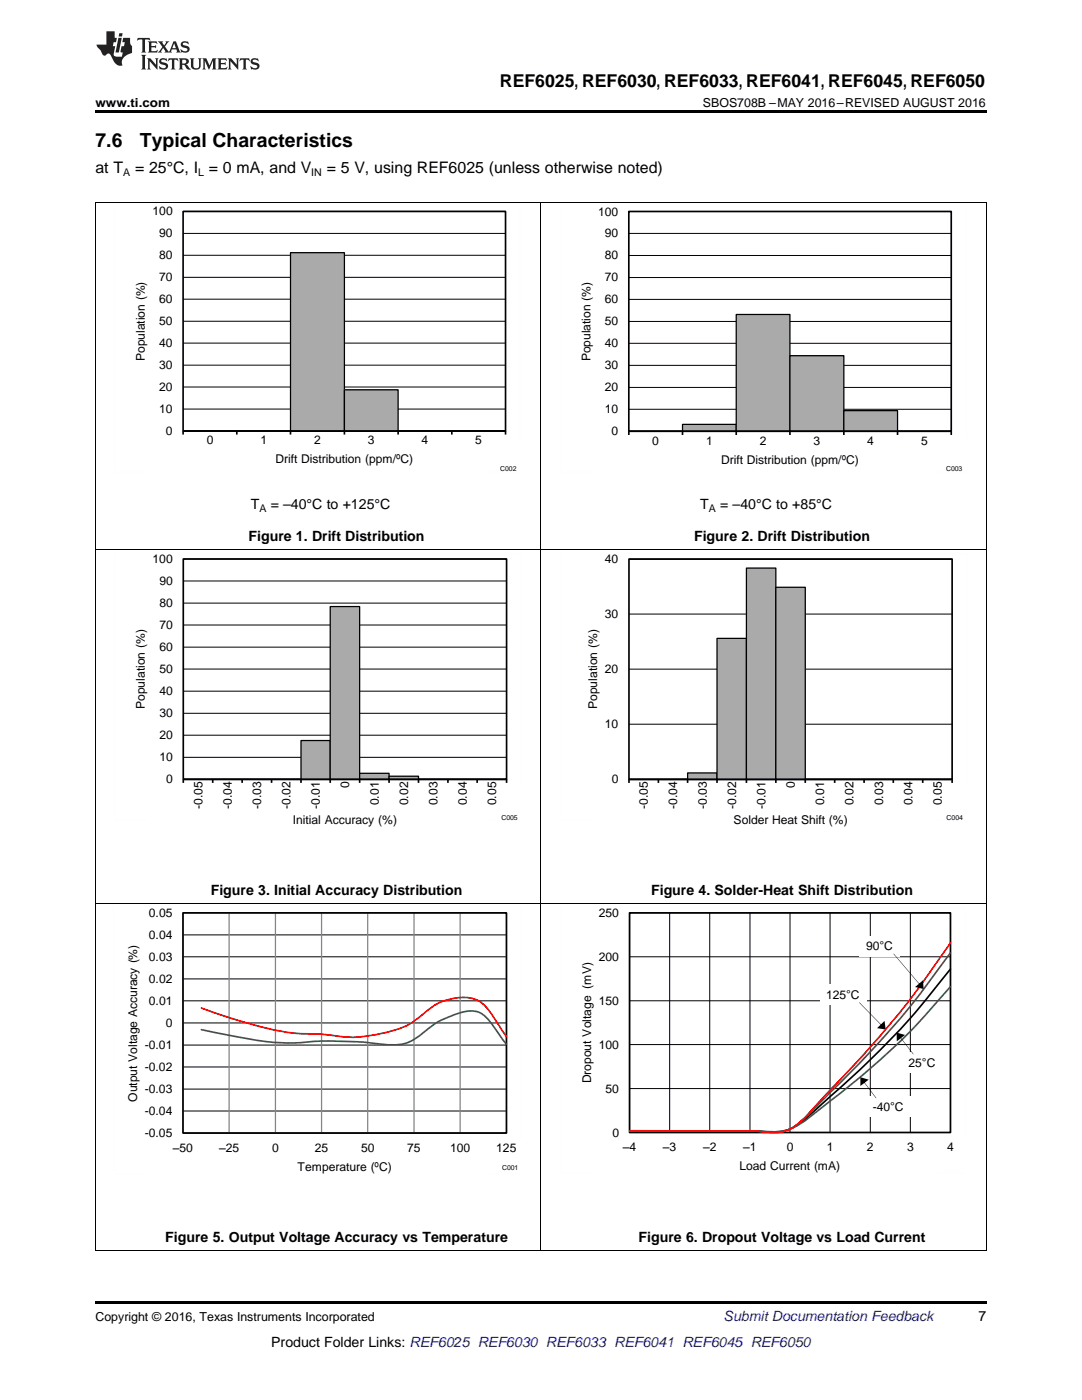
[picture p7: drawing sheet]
<svg xmlns="http://www.w3.org/2000/svg" width="216mm" height="279mm" viewBox="0 0 216 279" stroke-linecap="round" stroke-linejoin="round" font-family="sans-serif">
<defs><g id="words">
<g font-size="3.9">
<text x="19" y="29.3">7.6</text>
<text x="27.9" y="29.3">Typical Characteristics</text>
</g>
<text font-size="3.5" x="99.8" y="17.3">REF6025, REF6030, REF6033, REF6041, REF6045, REF6050</text>
<g font-size="3.2">
<text x="19" y="34.4">at T</text>
<text x="27" y="34.4">= 25°C, I = 0 mA, and V</text>
<text x="65.2" y="34.4">= 5 V, using REF6025 (unless otherwise noted)</text>
</g>
<g font-size="2.8">
<text x="50.1" y="101.6">T</text>
<text x="54" y="101.6">= –40°C to +125°C</text>
<text x="139.7" y="101.6">T</text>
<text x="143.7" y="101.6">= –40°C to +85°C</text>
<text x="49.6" y="107.9">Figure 1. Drift Distribution</text>
<text x="138.5" y="107.9">Figure 2. Drift Distribution</text>
<text x="42.1" y="178.6">Figure 3. Initial Accuracy Distribution</text>
<text x="129.9" y="178.6">Figure 4. Solder-Heat Shift Distribution</text>
<text x="33" y="247.9">Figure 5. Output Voltage Accuracy vs Temperature</text>
<text x="127.4" y="247.9">Figure 6. Dropout Voltage vs Load Current</text>
<text x="195.3" y="263.6">7</text>
<text x="54.1" y="268.9">Product Folder Links: REF6025 REF6030 REF6033 REF6041 REF6045 REF6050</text>
</g>
<text font-size="2.8" fill="#0000c8" x="144.4" y="263.6">Submit Documentation Feedback</text>
<g font-size="2.5">
<text x="19" y="21.4">www.ti.com</text>
<text x="140.3" y="21.4">SBOS708B –MAY 2016–REVISED AUGUST 2016</text>
<text x="19" y="263.6">Copyright © 2016, Texas Instruments Incorporated</text>
</g>
<g font-size="2.4">
<text x="30.4" y="43">100</text>
<text x="31.8" y="47.4">90</text>
<text x="119.3" y="43">100</text>
<text x="120.7" y="47.4">90</text>
<text x="31.8" y="51.7">80</text>
<text x="120.7" y="51.8">80</text>
<text x="31.8" y="56.1">70</text>
<text x="120.7" y="56.2">70</text>
<text x="31.8" y="64.9">50</text>
<text x="31.8" y="60.5">60</text>
<text x="120.7" y="64.9">50</text>
<text x="120.7" y="60.6">60</text>
<text x="31.8" y="69.3">40</text>
<text x="120.7" y="69.3">40</text>
<text x="28.9" y="72.1" transform="rotate(-90 28.9 72.1)">Population (%)</text>
<text x="31.8" y="73.7">30</text>
<text x="117.8" y="72.1" transform="rotate(-90 117.8 72.1)">Population (%)</text>
<text x="120.7" y="73.7">30</text>
<text x="31.8" y="82.4">10</text>
<text x="31.8" y="78">20</text>
<text x="120.7" y="82.5">10</text>
<text x="120.7" y="78.1">20</text>
<text x="33.1" y="86.8">0</text>
<text x="41.2" y="88.7">0</text>
<text x="52" y="88.7">1</text>
<text x="62.7" y="88.7">2</text>
<text x="73.4" y="88.7">3</text>
<text x="84.1" y="88.7">4</text>
<text x="94.8" y="88.7">5</text>
<text x="122" y="86.9">0</text>
<text x="130.2" y="88.7">0</text>
<text x="140.9" y="88.7">1</text>
<text x="151.6" y="88.7">2</text>
<text x="162.3" y="88.7">3</text>
<text x="173.1" y="88.7">4</text>
<text x="183.8" y="88.7">5</text>
<text x="55" y="92.5">Drift Distribution (ppm/ºC)</text>
<text x="143.9" y="92.5">Drift Distribution (ppm/ºC)</text>
<text x="30.5" y="112.4">100</text>
<text x="120.7" y="112.4">40</text>
<text x="31.8" y="116.8">90</text>
<text x="31.8" y="125.5">70</text>
<text x="31.8" y="121.1">80</text>
<text x="120.7" y="123.3">30</text>
<text x="31.8" y="129.9">60</text>
<text x="31.8" y="134.3">50</text>
<text x="120.7" y="134.3">20</text>
<text x="28.9" y="141.5" transform="rotate(-90 28.9 141.5)">Population (%)</text>
<text x="31.8" y="143.1">30</text>
<text x="31.8" y="138.7">40</text>
<text x="119.2" y="141.5" transform="rotate(-90 119.2 141.5)">Population (%)</text>
<text x="31.8" y="147.5">20</text>
<text x="120.7" y="145.3">10</text>
<text x="31.8" y="151.9">10</text>
<text x="33.2" y="156.3">0</text>
<text x="40.4" y="161.5" transform="rotate(-90 40.4 161.5)">-0.05</text>
<text x="46.3" y="161.5" transform="rotate(-90 46.3 161.5)">-0.04</text>
<text x="52.1" y="161.5" transform="rotate(-90 52.1 161.5)">-0.03</text>
<text x="58" y="161.5" transform="rotate(-90 58 161.5)">-0.02</text>
<text x="63.8" y="161.5" transform="rotate(-90 63.8 161.5)">-0.01</text>
<text x="69.7" y="157.3" transform="rotate(-90 69.7 157.3)">0</text>
<text x="75.6" y="160.7" transform="rotate(-90 75.6 160.7)">0.01</text>
<text x="81.4" y="160.7" transform="rotate(-90 81.4 160.7)">0.02</text>
<text x="87.3" y="160.7" transform="rotate(-90 87.3 160.7)">0.03</text>
<text x="93.2" y="160.7" transform="rotate(-90 93.2 160.7)">0.04</text>
<text x="99" y="160.7" transform="rotate(-90 99 160.7)">0.05</text>
<text x="122.1" y="156.3">0</text>
<text x="129.3" y="161.5" transform="rotate(-90 129.3 161.5)">-0.05</text>
<text x="135.1" y="161.5" transform="rotate(-90 135.1 161.5)">-0.04</text>
<text x="141" y="161.5" transform="rotate(-90 141 161.5)">-0.03</text>
<text x="146.9" y="161.5" transform="rotate(-90 146.9 161.5)">-0.02</text>
<text x="152.7" y="161.5" transform="rotate(-90 152.7 161.5)">-0.01</text>
<text x="158.6" y="157.3" transform="rotate(-90 158.6 157.3)">0</text>
<text x="164.5" y="160.7" transform="rotate(-90 164.5 160.7)">0.01</text>
<text x="170.3" y="160.7" transform="rotate(-90 170.3 160.7)">0.02</text>
<text x="176.2" y="160.7" transform="rotate(-90 176.2 160.7)">0.03</text>
<text x="182.1" y="160.7" transform="rotate(-90 182.1 160.7)">0.04</text>
<text x="187.9" y="160.7" transform="rotate(-90 187.9 160.7)">0.05</text>
<text x="58.5" y="164.5">Initial Accuracy (%)</text>
<text x="146.4" y="164.5">Solder Heat Shift (%)</text>
<text x="29.7" y="183">0.05</text>
<text x="119.5" y="183">250</text>
<text x="29.7" y="191.7">0.03</text>
<text x="29.7" y="187.3">0.04</text>
<text x="119.5" y="191.7">200</text>
<text x="172.8" y="189.7">90ÉC</text>
<text x="29.7" y="196.2">0.02</text>
<text x="29.7" y="200.5">0.01</text>
<text x="119.5" y="200.5">150</text>
<text x="164.8" y="199.4">125ÉC</text>
<text x="28.9" y="209.3">-0.01</text>
<text x="33.1" y="204.9">0</text>
<text x="119.5" y="209.3">100</text>
<text x="28.9" y="213.7">-0.02</text>
<text x="181.3" y="212.9">25ÉC</text>
<text x="27.3" y="219.8" transform="rotate(-90 27.3 219.8)">Output Voltage Accuracy (%)</text>
<text x="28.9" y="218.1">-0.03</text>
<text x="117.9" y="216.2" transform="rotate(-90 117.9 216.2)">Dropout Voltage (mV)</text>
<text x="120.8" y="218.1">50</text>
<text x="174.2" y="221.8">-40ÉC</text>
<text x="28.9" y="226.9">-0.05</text>
<text x="28.9" y="222.5">-0.04</text>
<text x="122.2" y="226.8">0</text>
<text x="34.5" y="229.9">±50</text>
<text x="43.7" y="229.9">±25</text>
<text x="54.3" y="229.8">0</text>
<text x="59.4" y="233.7">Temperature (ºC)</text>
<text x="62.8" y="229.8">25</text>
<text x="72" y="229.8">50</text>
<text x="81.3" y="229.8">75</text>
<text x="89.8" y="229.8">100</text>
<text x="99" y="229.8">125</text>
<text x="124.3" y="229.8">±4</text>
<text x="132.3" y="229.8">±3</text>
<text x="140.3" y="229.8">±2</text>
<text x="147.6" y="233.5">Load Current (mA)</text>
<text x="148.3" y="229.8">±1</text>
<text x="157" y="229.7">0</text>
<text x="165" y="229.7">1</text>
<text x="173" y="229.7">2</text>
<text x="181" y="229.7">3</text>
<text x="189" y="229.7">4</text>
</g>
<g font-size="2.1">
<text x="24.6" y="35.1">A</text>
<text x="39.5" y="35.1">L</text>
<text x="62.1" y="35.1">IN</text>
<text x="51.8" y="102.2">A</text>
<text x="141.4" y="102.2">A</text>
</g>
<g font-size="1.4">
<text x="99.8" y="94.1">C002</text>
<text x="188.8" y="94.1">C003</text>
<text x="100" y="163.6">C005</text>
<text x="188.9" y="163.6">C004</text>
<text x="100.2" y="233.4">C001</text>
</g>
</g></defs>
<path d="M19 259.7h177.8v.5h-177.8z" fill="#000"/>
<g fill="none" stroke="#000" stroke-width=".2">
<path d="M19.1 180.4v69.3M36.5 199.7h64.5M36.5 195.4h64.5M36.5 191h64.5M36.5 186.6h64.5M36.5 182.2h64.5M107.9 180.4v69.3M125.6 199.7h64M125.6 190.9h64M125.6 182.2h64v43.8h-64zM133.6 182.2v43.8M141.6 182.2v43.8"/>
<path d="M149.6 182.2v43.8M157.6 182.2v43.8M165.6 182.2v43.8M173.7 182.2v43.8M181.7 182.2v43.8M196.8 180.4v69.3M36.5 217.4h64.5M36.5 212.9h64.5M36.5 208.6h64.5M36.5 204.2h64.5M125.6 217.2h64M125.6 208.5h64"/>
<path d="M36.5 226.1h64.5M36.5 221.7h64.5M19 249.6h177.8"/>
</g>
<path d="M36.5 182.2v43.9M45.7 182.2v43.9M55 182.2v43.9M64.2 182.2v43.9M73.4 182.2v43.9M82.6 182.2v43.9M91.8 182.2v43.9M101.1 182.2v43.9" fill="none" stroke="#868686" stroke-width=".25"/>
<path d="M36.5 182.2h64.6v43.9h-64.6zM125.6 182.2h64.1v43.8h-64.1zM189.7 193.4a167.5 167.5 0 0 1-25.7 26.9 26.1 26.1 0 0 1-6.4 5 15.5 15.5 0 0 1-7.1 .4h-24.9" fill="none" stroke="#000" stroke-width=".33"/>
<path d="M189.7 188.2a199.3 199.3 0 0 1-25.5 30.9 35.9 35.9 0 0 1-5.8 5.8 8 8 0 0 1-6.1 1l-2.7-.2h-24M40.2 201.2a94.1 94.1 0 0 0 18.4 5l6.3 .3a27.5 27.5 0 0 0 16.7-2l.8-.5a31.9 31.9 0 0 1 5.7-4.1 9.7 9.7 0 0 1 7.4-.2 16.7 16.7 0 0 1 4.5 5.6l1 1.5" fill="none" stroke="#f00" stroke-width=".33"/>
<path d="M189.7 196.9a148.7 148.7 0 0 1-26.5 24.7 18.2 18.2 0 0 1-6.5 4 32.3 32.3 0 0 1-7.1 .1h-24M40.2 205.5l2.6 .5a74 74 0 0 0 15.8 2.1 89.2 89.2 0 0 1 19.5 .4 8.4 8.4 0 0 0 6.5-2.5 18 18 0 0 1 9.4-4.2 4.8 4.8 0 0 1 4.1 2.5l2.9 4.1" fill="none" stroke="#286b49" stroke-width=".33"/>
<path d="M22.7 181.1v53.2M35.2 181.1h68.8M104 181.1v46.2M112 181.1v53.1M124.3 181.1h68.2M192.5 181.1v46.1M22.7 234.3h6.3M97.7 234.3h6.3M112 234.1h6.2M186.3 234.1h6.2" fill="none" stroke="#fefefe" stroke-width=".2" stroke-dasharray=".4 .1" stroke-linecap="butt"/>
<path d="M189.7 190.2a188.4 188.4 0 0 1-25.7 29.5 26.8 26.8 0 0 1-6.4 5.6 10.7 10.7 0 0 1-6.2 .5l-25.8-.1" fill="none" stroke="#6b5028" stroke-width=".33"/>
<path d="M172.9 218.8h8.8v4.1h-8.8z" fill-rule="evenodd" fill="#fff"/>
<path d="M172.3 215.8l2.6 3.3zM171.7 215l1.6 .5-1.6 1.2z" fill="#000"/>
<path d="M180 209.9h8v4.1h-8z" fill-rule="evenodd" fill="#fff"/>
<path d="M179.5 206.9l2.8 3.5zM178.9 206.1l1.7 .4-1.7 1.3z" fill="#000"/>
<path d="M171.6 186.8h8v4h-8z" fill-rule="evenodd" fill="#fff"/>
<path d="M178.3 190.4l5.3 6.2zM182.6 197l1.6-1.4 .1 1.8z" fill="#000"/>
<path d="M163.6 196.5h9.3v4.1h-9.3z" fill-rule="evenodd" fill="#fff"/>
<path d="M171.4 200.1l4.6 4.6zM175 205.2l1.5-1.5 .2 1.8z" fill="#000"/>
<g fill="none" stroke="#000" stroke-width=".2">
<path d="M19.1 109.7v70.7M36.6 115.9h64.5M36.6 111.6h64.5M107.9 109.7v70.7M196.8 109.7v70.7M36.6 137.9h64.5M36.6 133.5h64.5M36.6 129.2h64.5M36.6 124.7h64.5M36.6 120.4h64.5M36.6 155.5h64.5M36.6 151.1h64.5"/>
<path d="M36.6 146.7h64.5M36.6 142.4h64.5M19 180.3h177.8"/>
</g>
<path d="M36.6 111.6h64.5v43.9h-64.5z" fill="none" stroke="#000" stroke-width=".33"/>
<path d="M60.1 147.8h5.8v7.7h-5.8z" fill-rule="evenodd" fill="#aaa"/>
<path d="M60.1 147.8h5.8v7.7h-5.8z" fill="none" stroke="#000" stroke-width=".25"/>
<path d="M65.9 121.1h5.9v34.4h-5.9z" fill-rule="evenodd" fill="#aaa"/>
<path d="M65.9 121.1h5.9v34.4h-5.9z" fill="none" stroke="#000" stroke-width=".25"/>
<path d="M71.8 154.3h5.8v1.2h-5.8z" fill-rule="evenodd" fill="#aaa"/>
<path d="M71.8 154.3h5.8v1.2h-5.8z" fill="none" stroke="#000" stroke-width=".25"/>
<path d="M77.6 154.9h5.9v.6h-5.9z" fill-rule="evenodd" fill="#aaa"/>
<path d="M77.6 154.9h5.9v.6h-5.9z" fill="none" stroke="#000" stroke-width=".25"/>
<path d="M125.5 111.6h64.5v43.9h-64.5zM36.6 156.2v-.7h64.5v.7M42.4 155.5v.7M48.3 155.5v.7M54.2 155.5v.7M60.1 155.5v.7M65.9 155.5v.7M71.8 155.5v.7M77.6 155.5v.7M83.5 155.5v.7M89.4 155.5v.7M95.2 155.5v.7" fill="none" stroke="#000" stroke-width=".33"/>
<path d="M22.9 110.5v53.2M35.4 110.5h68.7M104.1 110.5v46.2M22.9 163.7h6.3M97.8 163.7h6.3" fill="none" stroke="#fefefe" stroke-width=".2" stroke-dasharray=".4 .1" stroke-linecap="butt"/>
<path d="M125.5 111.6h64.5M125.5 133.5h64.5M125.5 122.6h64.5M125.5 155.5h64.5M125.5 144.5h64.5" fill="none" stroke="#000" stroke-width=".2"/>
<path d="M137.2 154.3h5.9v1.2h-5.9z" fill-rule="evenodd" fill="#aaa"/>
<path d="M137.2 154.3h5.9v1.2h-5.9z" fill="none" stroke="#000" stroke-width=".25"/>
<path d="M143.1 127.4h5.8v28.1h-5.8z" fill-rule="evenodd" fill="#aaa"/>
<path d="M143.1 127.4h5.8v28.1h-5.8z" fill="none" stroke="#000" stroke-width=".25"/>
<path d="M148.9 113.4h5.9v42.1h-5.9z" fill-rule="evenodd" fill="#aaa"/>
<path d="M148.9 113.4h5.9v42.1h-5.9z" fill="none" stroke="#000" stroke-width=".25"/>
<path d="M154.8 117.2h5.9v38.3h-5.9z" fill-rule="evenodd" fill="#aaa"/>
<path d="M154.8 117.2h5.9v38.3h-5.9z" fill="none" stroke="#000" stroke-width=".25"/>
<path d="M36.5 42.2h64.4v43.8h-64.4zM125.5 156.3v-.8h64.5v.8M131.4 155.5v.8M137.2 155.5v.8M143.1 155.5v.8M148.9 155.5v.8M154.8 155.5v.8M160.7 155.5v.8M166.6 155.5v.8M172.4 155.5v.8M178.2 155.5v.8M184.1 155.5v.8" fill="none" stroke="#000" stroke-width=".33"/>
<path d="M111.8 110.5v53.2M124.3 110.5h68.7M193 110.5v46.2M111.8 163.7h6.3M186.7 163.7h6.3" fill="none" stroke="#fefefe" stroke-width=".2" stroke-dasharray=".4 .1" stroke-linecap="butt"/>
<g fill="none" stroke="#000" stroke-width=".2">
<path d="M19.1 40.4v69.3M36.6 59.7h64.3M36.6 55.3h64.3M36.6 50.9h64.3M36.6 46.6h64.3M36.6 42.2h64.3M107.9 40.4v69.3M196.8 40.4v69.3M36.6 77.2h64.3M36.6 72.9h64.3M36.6 68.5h64.3M36.6 64.1h64.3"/>
<path d="M36.6 86h64.3M36.6 81.6h64.3M19 109.7h177.8"/>
</g>
<path d="M58 50.4h10.7v35.6h-10.7z" fill-rule="evenodd" fill="#aaa"/>
<path d="M58 50.4h10.7v35.6h-10.7z" fill="none" stroke="#000" stroke-width=".25"/>
<path d="M68.7 77.8h10.7v8.2h-10.7z" fill-rule="evenodd" fill="#aaa"/>
<path d="M68.7 77.8h10.7v8.2h-10.7z" fill="none" stroke="#000" stroke-width=".25"/>
<path d="M125.5 42.2h64.3v43.9h-64.3zM36.5 86.7v-.7h64.4v.7M47.3 86v.7M58 86v.7M68.7 86v.7M79.4 86v.7M90.2 86v.7" fill="none" stroke="#000" stroke-width=".33"/>
<path d="M22.9 41.1v53.1M35.3 41.2h68.5M103.8 41.2v46M22.9 94.1h6.3M97.6 94.1h6.2" fill="none" stroke="#fefefe" stroke-width=".2" stroke-dasharray=".4 .1" stroke-linecap="butt"/>
<path d="M125.5 59.8h64.3M125.5 55.4h64.3M125.5 51h64.3M125.5 46.6h64.3M125.5 42.2h64.3M125.5 77.3h64.3M125.5 72.9h64.3M125.5 68.5h64.3M125.5 64.2h64.3M125.5 86.1h64.3M125.5 81.7h64.3" fill="none" stroke="#000" stroke-width=".2"/>
<path d="M136.2 84.7h10.7v1.4h-10.7z" fill-rule="evenodd" fill="#aaa"/>
<path d="M136.2 84.7h10.7v1.4h-10.7z" fill="none" stroke="#000" stroke-width=".25"/>
<path d="M146.9 62.8h10.7v23.3h-10.7z" fill-rule="evenodd" fill="#aaa"/>
<path d="M146.9 62.8h10.7v23.3h-10.7z" fill="none" stroke="#000" stroke-width=".25"/>
<path d="M157.6 71h10.8v15.1h-10.8z" fill-rule="evenodd" fill="#aaa"/>
<path d="M157.6 71h10.8v15.1h-10.8z" fill="none" stroke="#000" stroke-width=".25"/>
<path d="M168.4 82h10.7v4.1h-10.7z" fill-rule="evenodd" fill="#aaa"/>
<path d="M168.4 82h10.7v4.1h-10.7z" fill="none" stroke="#000" stroke-width=".25"/>
<path d="M125.5 86.8v-.7h64.3v.7M136.2 86.1v.7M146.9 86.1v.7M157.6 86.1v.7M168.4 86.1v.7M179.1 86.1v.7" fill="none" stroke="#000" stroke-width=".33"/>
<path d="M111.8 41.2v53.1M124.2 41.2h68.6M192.8 41.2v46.1M111.8 94.2h6.3M186.5 94.2h6.3" fill="none" stroke="#fefefe" stroke-width=".2" stroke-dasharray=".4 .1" stroke-linecap="butt"/>
<path d="M19 40.4h177.8" fill="none" stroke="#000" stroke-width=".2"/>
<path d="M19 22h177.8v.5h-177.8z" fill="#000"/>
<g fill="#231f20">
<path d="M27.5 7.6l-.1 .5 .4-.2h.6v.1v2.1l-.2 .4h1l-.3-.4v-2.1l.1-.1h.5l.5 .2-.2-.5zM29.5 8.3l.2 .3v1.5l-.2 .4h1.8l.2-.6a1.04 1.04 0 0 1-1.3 .2v-.7h.6l.3 .2v-.6l-.3 .2h-.6v-.6l.8-.1 .4 .3-.2-.5zM31.5 8.3l.9 1.1-.9 1.1h.8l-.2-.2 .5-.7 .4 .7-.2 .2h1.5l-.1-.2 .1-.4h.9l.1 .4-.2 .2h1l-.3-.3-.7-1.9h-.5l-.9 2-.8-1 .9-1h-.8l.1 .3-.3 .5-.4-.6 .2-.2zM34.7 8.6l.4 1h-.7zM36.3 8.4a.63 .63 0 0 0-.2 .7 .63 .63 0 0 0 .6 .4l.6 .2 .1 .2a.75 .75 0 0 1-.7 .4 .75 .75 0 0 1-.6-.5l.1 .7 .1-.1a1.11 1.11 0 0 0 1.5-.6 1.13 1.13 0 0 0-1.2-.8l-.1-.4a1.04 1.04 0 0 1 1.2 .2l-.2-.5-.1 .1-.5-.2zM28.2 10.9l.2 .4v2.2l-.2 .4h1l-.3-.4v-2.2l.3-.4zM29.3 11.6l.3 .4v1.5l-.3 .4h.8l-.2-.4v-1.3l1.5 1.7v-1.9l.2-.4h-.7l.2 .4v.9l-1.1-1.3zM32 11.8a.62 .62 0 0 0-.2 .7 .62 .62 0 0 0 .6 .4l.6 .1 .1 .3a.76 .76 0 0 1-.7 .3 .76 .76 0 0 1-.6-.4l.1 .7 .1-.1a1.11 1.11 0 0 0 1.5-.6 1.13 1.13 0 0 0-1.2-.8l-.1-.4a1.04 1.04 0 0 1 1.2 .2l-.2-.6-.1 .1-.5-.1zM33.7 11.6l-.2 .6a.61 .61 0 0 1 .8-.3v1.6l-.2 .4h.9l-.2-.4v-1.6a.63 .63 0 0 1 .8 .3l-.2-.6zM35.6 11.6l.3 .4v1.5l-.3 .4h1l-.2-.2v-.8l.5 .2a.76 .76 0 0 0 1.2 .7l-1-1a.58 .58 0 0 0 .6-.5 .58 .58 0 0 0-.5-.6zM36.4 11.9h.1a.45 .45 0 0 1 .5 .1 .45 .45 0 0 1 .1 .5l-.7 .2zM37.9 11.6l.2 .2a2.17 2.17 0 0 0 .3 1.9 .99 .99 0 0 0 1.6-.6v-1.1l.2-.4h-.7l.2 .2a1.92 1.92 0 0 1-.2 1.8 .6 .6 0 0 1-.9-.5v-1.1l.2-.4zM40.4 11.6l.2 .4v1.5l-.2 .4h.7l-.2-.4v-1.4l.8 1.8 .8-1.8v1.4l-.2 .4h.9l-.2-.4v-1.5l.2-.4h-.8l-.6 1.5-.6-1.5zM43.4 11.6l.2 .4v1.5l-.2 .4h1.8l.2-.6a1.04 1.04 0 0 1-1.3 .1v-.6h.5l.4 .2v-.6l-.4 .2h-.5v-.7h.8l.3 .3-.1-.6zM45.5 11.6l.2 .4v1.5l-.2 .4h.7l-.2-.4v-1.3l1.5 1.7v-1.9l.2-.4h-.7l.2 .4v.9l-1.1-1.3zM47.9 11.6l-.1 .6a.61 .61 0 0 1 .8-.3v1.6l-.3 .4h1l-.3-.4 .1-1.6a.63 .63 0 0 1 .7 .3l-.1-.6zM50.2 11.8a.62 .62 0 0 0-.2 .7 .62 .62 0 0 0 .6 .4l.6 .1 .2 .3a.76 .76 0 0 1-.8 .3 .76 .76 0 0 1-.6-.4l.1 .7 .2-.1a1.11 1.11 0 0 0 1.5-.6 1.13 1.13 0 0 0-1.3-.8l-.1-.4a1.04 1.04 0 0 1 1.2 .2l-.1-.6-.2 .1-.5-.1z"/>
<path d="M21.2 6.3v2.6h-1.9l.1 .4 .7 .9a.91 .91 0 0 0 1 .8 .56 .56 0 0 1 .5-.3 .56 .56 0 0 1 .5 .3l.4 .8a1.53 1.53 0 0 0 1.9 1.2 1.54 1.54 0 0 1 1-2.1l.9-.3v-1.4a1.52 1.52 0 0 1-.3-1.6h-1.4l-.2 .8h.5l-.2 .8h-.4l-.2 1v.2l.4 .1-.2 .8a1.93 1.93 0 0 1-1.6-.3l.3-1.8h-.5l.2-.8h.4l.2-.8h-.4v-1.3zM23.6 7.6l-.6 2.9h.7l.6-2.9zM23.8 6.6l-.1 .7h.6l.2-.7z"/>
</g>
<use href="#words"/>
</svg>
